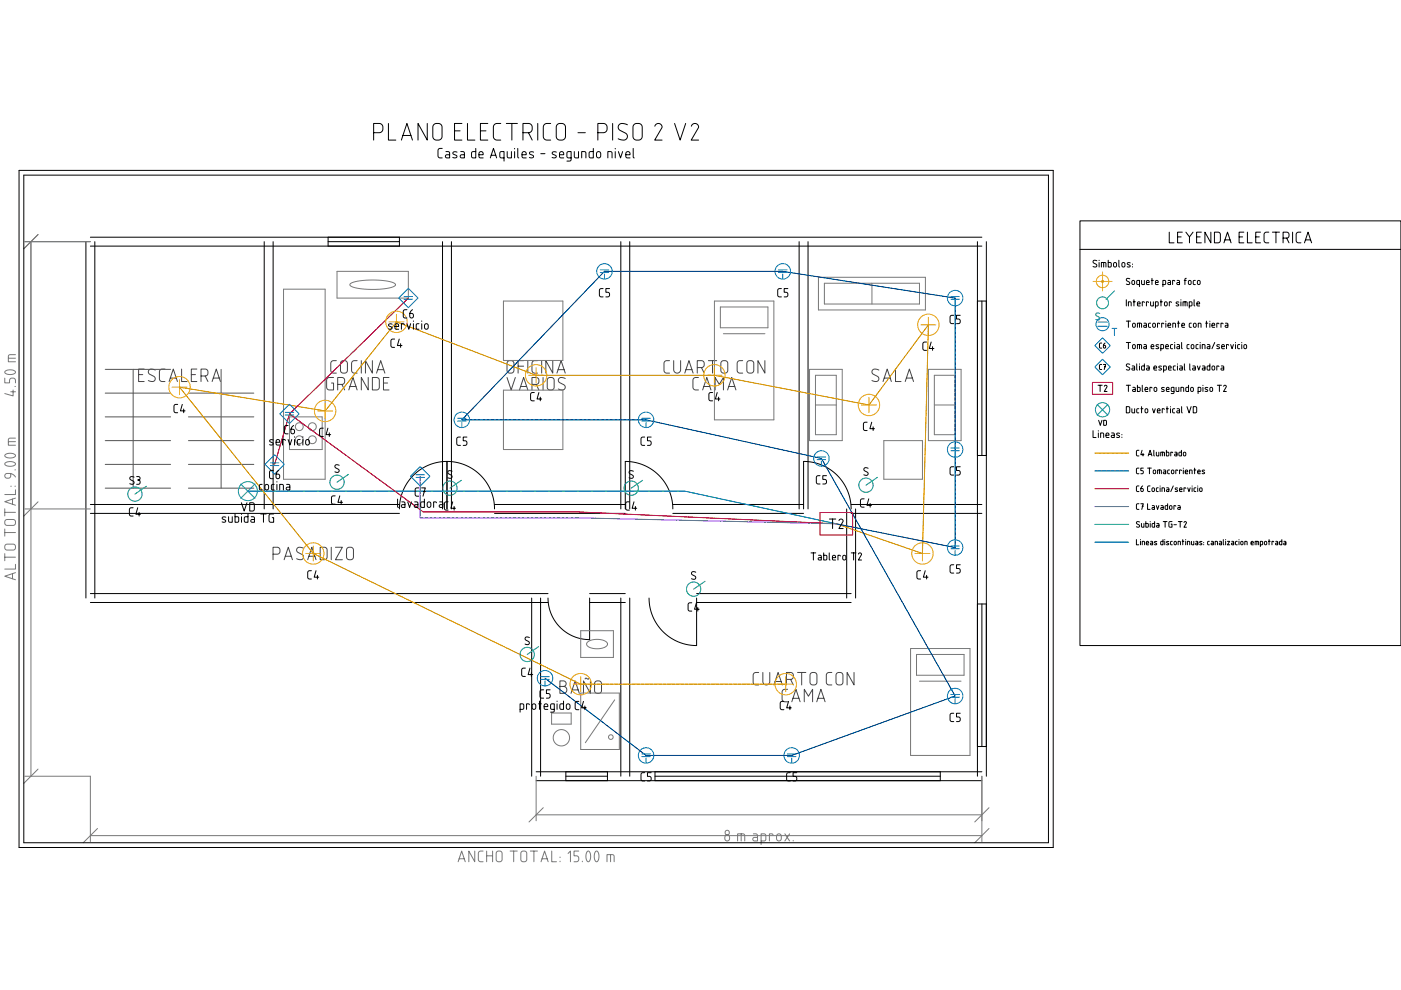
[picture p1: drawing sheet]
<svg xmlns="http://www.w3.org/2000/svg" width="297mm" height="210mm" viewBox="0 0 297 210" stroke-linecap="round" stroke-linejoin="round" font-family="sans-serif">
<g fill="none" stroke="#444" stroke-width=".21">
<path d="M29.4 79.4h.9M30.6 78.3h-1.2v2.6h1.2M32.9 78.5a.89 .89 0 0 0-1.4 .2l.1 .6 1 .5a.6 .6 0 0 1 .3 .7 .6 .6 0 0 1-.7 .4l-.8-.2M35 78.3h-.6a.59 .59 0 0 0-.6 .5v1.5a.59 .59 0 0 0 .6 .6h.6M38.5 78.3v2.6h1.2M40.6 79.4h.8M41.7 78.3h-1.1v2.6h1.1M42.6 79.7h.9a.59 .59 0 0 0 .6-.6v-.3a.59 .59 0 0 0-.6-.5h-.9v2.6M43.5 79.7l.6 1.2M71.3 76.5h-.6a.59 .59 0 0 0-.6 .6v1.4a.59 .59 0 0 0 .6 .6h.6M72.4 76.6l.7-.1a.59 .59 0 0 1 .6 .6v1.4a.59 .59 0 0 1-.6 .6h-.3a.59 .59 0 0 1-.6-.6v-1.5zM75.7 76.5h-.6a.59 .59 0 0 0-.6 .6v1.4a.59 .59 0 0 0 .6 .6h.6"/>
<path d="M76.6 76.5v2.6M79 76.5v2.6l-1.5-2.6v2.6M79.8 79.1l.9-2.6 .9 2.6M80.1 78.4h1.3M107.7 76.6l.7-.1a.59 .59 0 0 1 .6 .6v1.4a.59 .59 0 0 1-.6 .6h-.3a.59 .59 0 0 1-.6-.6v-1.5zM109.8 77.6h1.2M111 76.5h-1.2v2.6M111.9 76.5v2.6M114 76.5h-.6a.59 .59 0 0 0-.6 .6v1.4a.59 .59 0 0 0 .6 .6h.6M114.8 76.5v2.6M117.2 76.5v2.6l-1.5-2.6v2.6M118.1 79.1l.9-2.6 .8 2.6"/>
<path d="M118.3 78.4h1.3M142 76.5h-.6a.59 .59 0 0 0-.6 .6v1.4a.59 .59 0 0 0 .6 .6h.6M142.8 76.5v1.9a.74 .74 0 0 0 .8 .7 .74 .74 0 0 0 .7-.7v-1.9M145.2 79.1l.9-2.6 .9 2.6M145.4 78.4h1.3M147.8 77.9h.9a.59 .59 0 0 0 .6-.6v-.2a.59 .59 0 0 0-.6-.6h-.9v2.6M148.7 77.9l.6 1.2M150.2 76.5h1.8M151.1 76.5v2.6M153 76.6l.7-.1a.59 .59 0 0 1 .6 .6v1.4a.59 .59 0 0 1-.6 .6h-.3a.59 .59 0 0 1-.6-.6v-1.5zM157.5 76.5h-.6a.59 .59 0 0 0-.6 .6v1.4a.59 .59 0 0 0 .6 .6h.6M158.5 76.6l.7-.1a.59 .59 0 0 1 .6 .6v1.4a.59 .59 0 0 1-.6 .6h-.3a.59 .59 0 0 1-.6-.6v-1.5z"/>
<path d="M162.2 76.5v2.6l-1.5-2.6v2.6M186.3 78.5a.89 .89 0 0 0-1.4 .2l.1 .6 1 .5a.6 .6 0 0 1 .3 .7 .6 .6 0 0 1-.7 .4l-.7-.2M189.9 78.3v2.6h1.1M35.9 80.9l.8-2.6 .9 2.6M36.1 80.2h1.3M45 80.9l.9-2.6 .8 2.6M45.2 80.2h1.3M70.7 80h-.9a.59 .59 0 0 0-.6 .6v1.5a.59 .59 0 0 0 .6 .6h.9v-1.5h-.4M71.6 81.5h.9a.59 .59 0 0 0 .6-.6v-.3a.59 .59 0 0 0-.6-.6h-.9v2.7M72.5 81.5l.6 1.2M74 82.7l.8-2.7 .9 2.7M74.2 81.9h1.3"/>
<path d="M78.1 80v2.7l-1.5-2.7v2.7M79 80h.8a.59 .59 0 0 1 .6 .6v1.5a.59 .59 0 0 1-.6 .6h-.8zM81.3 81.2h.9M82.5 80h-1.2v2.7h1.2M107.5 80l.9 2.7 .9-2.7M110.1 82.7l.9-2.7 .9 2.7M110.4 81.9h1.3M112.8 81.5h.9a.59 .59 0 0 0 .6-.6v-.3a.59 .59 0 0 0-.6-.6h-.9v2.7M113.7 81.5l.6 1.2M115.1 80v2.7M116.2 80.2l.7-.2a.59 .59 0 0 1 .6 .6v1.5a.59 .59 0 0 1-.6 .6h-.3a.59 .59 0 0 1-.6-.6v-1.5zM119.8 80.2a.89 .89 0 0 0-1.4 .3l.1 .5 1.1 .6a.6 .6 0 0 1 .2 .7 .6 .6 0 0 1-.7 .4l-.7-.2"/>
<path d="M148.1 80h-.6a.59 .59 0 0 0-.6 .6v1.5a.59 .59 0 0 0 .6 .6h.6M149 82.7l.9-2.7 .8 2.7M149.2 81.9h1.3M151.6 82.7v-2.7l.9 1.5 .9-1.5v2.7M154.3 82.7l.8-2.7 .9 2.7M154.5 81.9h1.3M187.2 80.9l.9-2.6 .9 2.6M187.5 80.2h1.2M191.9 80.9l.9-2.6 .9 2.6M192.2 80.2h1.2M57.9 117.5h.9a.59 .59 0 0 0 .6-.6v-.3a.59 .59 0 0 0-.6-.6h-.9v2.7M60.2 118.7l.9-2.7 .9 2.7"/>
<path d="M60.5 117.9h1.3M64.4 116.2a.89 .89 0 0 0-1.5 .2l.2 .6 1 .6a.6 .6 0 0 1 .2 .7 .6 .6 0 0 1-.7 .4l-.7-.2M65.2 118.7l.9-2.7 .9 2.7M65.5 117.9h1.3M67.9 116h.9a.59 .59 0 0 1 .6 .6v1.5a.59 .59 0 0 1-.6 .6h-.9zM70.2 116v2.7M71.1 116h1.5l-1.5 2.7h1.5M73.6 116.2l.8-.2a.59 .59 0 0 1 .5 .6v1.5a.59 .59 0 0 1-.5 .6h-.3a.59 .59 0 0 1-.6-.6v-1.5zM118.7 145.5h.8a.74 .74 0 0 1 .7 .8 .74 .74 0 0 1-.7 .7h-.8v-2.6h.7a.59 .59 0 0 1 .6 .6 .59 .59 0 0 1-.6 .5M121.1 147l.8-2.6 .9 2.6M121.3 146.3h1.3M124.9 143.8l-.2 .2-.5-.2-.1 .2"/>
<path d="M125.2 144.4v2.6l-1.5-2.6v2.6M126.2 144.5l.7-.1a.59 .59 0 0 1 .6 .6v1.4a.59 .59 0 0 1-.6 .6h-.3a.59 .59 0 0 1-.5-.6v-1.5zM160.9 142.6h-.6a.59 .59 0 0 0-.6 .6v1.4a.59 .59 0 0 0 .6 .6h.6M161.7 142.6v1.9a.74 .74 0 0 0 .8 .7 .74 .74 0 0 0 .7-.7v-1.9M164.1 145.2l.9-2.6 .9 2.6M164.3 144.5h1.3M166.7 144h.9a.59 .59 0 0 0 .6-.5v-.3a.59 .59 0 0 0-.6-.6h-.9v2.6M167 146.2h-.6a.59 .59 0 0 0-.6 .5v1.5a.59 .59 0 0 0 .6 .6h.6M167.6 144l.6 1.2M167.9 148.8l.9-2.6 .8 2.6M168.1 148.1h1.3M169.1 142.6h1.8"/>
<path d="M170 142.6v2.6M170.5 148.8v-2.6l.9 1.4 .9-1.4v2.6M171.9 142.8l.7-.2a.59 .59 0 0 1 .6 .6v1.4a.59 .59 0 0 1-.6 .6h-.3a.59 .59 0 0 1-.6-.6v-1.5zM173.2 148.8l.9-2.6 .8 2.6M173.4 148.1h1.3M176.4 142.6h-.6a.59 .59 0 0 0-.6 .6v1.4a.59 .59 0 0 0 .6 .6h.6M177.4 142.8l.7-.2a.59 .59 0 0 1 .6 .6v1.4a.59 .59 0 0 1-.6 .6h-.3a.59 .59 0 0 1-.6-.6l.1-1.5zM181.1 142.6v2.6l-1.5-2.6v2.6"/>
</g>
<g fill="none" stroke="#000" stroke-width=".21">
<path d="M4 36.1h219.3v143.6h-219.3zM5 37.1h217.3v141.6h-217.3zM79.2 28.1h1.2a.78 .78 0 0 0 .8-.7v-.4a.78 .78 0 0 0-.8-.8h-1.2v3.5M82.4 26.2v3.5h1.5M85.1 29.7l1.2-3.5 1.2 3.5M85.4 28.7h1.7M90.6 26.2v3.5l-2-3.5v3.5M92 26.4l.4-.2h.5a.78 .78 0 0 1 .8 .8v1.9a.78 .78 0 0 1-.8 .8h-.4a.78 .78 0 0 1-.7-.8v-2zM93.8 31.5h-.7l-.2 .4v1.3l.3 .3h.6M94.5 32.1l.6 .1 .2 .3v1l-.7-.1-.2-.3 .2-.2 .7-.1M96.4 27.7h1.1M96.9 32.3l-.4-.1-.4 .1v.3l.7 .4 .1 .2-.3 .3-.6-.1"/>
<path d="M97.7 32.1l.6 .1 .2 .3v1l-.8-.1-.1-.3 .1-.2 .8-.1M97.9 26.2h-1.5v3.5h1.5M99.1 26.2v3.5h1.6M100.9 31.5v2l-.7-.1-.2-.2v-.9l.2-.2h.7M101.5 32.8h.9l-.2-.6-.3-.1-.3 .2v.9l.2 .3h.6M101.9 27.7h1.1M103.4 26.2h-1.5v3.5h1.5M104 33.5l.6-2 .7 2M104.1 32.9h1M106.2 26.2h-.8a.78 .78 0 0 0-.8 .8v1.9a.78 .78 0 0 0 .8 .8h.8M106.9 33.5h-.7l-.2-.2v-.9l.1-.2 .8-.1v2.1M107.3 26.2h2.4"/>
<path d="M107.5 32.1v1.1l.4 .3h.5v-1.4M108.5 26.2v3.5M109.1 31.5v.1M109.1 32.1v1.4M109.8 31.5v1.8l.2 .2M110.7 32.8h.9l-.2-.6-.4-.1-.3 .2v.9l.2 .3h.7M110.9 28.1h1.2a.78 .78 0 0 0 .7-.7v-.4a.78 .78 0 0 0-.7-.8h-1.2v3.5M112.1 28.1l.7 1.6M113.1 32.3l-.4-.1-.4 .1v.3l.7 .4 .1 .2-.3 .3-.6-.1M114 26.2v3.5M114.6 32.6h.9M116.8 26.2h-.8a.78 .78 0 0 0-.8 .8v1.9a.78 .78 0 0 0 .8 .8h.8"/>
<path d="M118 32.3l-.5-.1-.4 .1v.3l.7 .4 .1 .2-.2 .3-.6-.1M118.2 26.4l.4-.2h.5a.78 .78 0 0 1 .8 .8v1.9a.78 .78 0 0 1-.8 .8h-.4a.78 .78 0 0 1-.8-.8v-2zM118.6 32.8h.9l-.2-.6-.3-.1-.3 .2-.1 .9 .3 .3h.6M121.1 33.5h-.6l-.3-.2v-.9l.2-.2 .7-.1v1.7l-.2 .3-.7 .1M121.8 32.1v1.1l.3 .3h.6v-1.4M122.5 28.1h1.6M123.3 33.5v-1.4l.9 .2v1.2M125.8 31.5v2l-.7-.1-.2-.2v-.9l.3-.2h.6M126.6 32.3l.4-.2 .3 .3 .1 .7-.3 .3h-.4l-.2-.2zM126.8 28.1h1.1a.78 .78 0 0 0 .8-.7v-.4a.78 .78 0 0 0-.8-.8h-1.1v3.5M128.9 33.5v-1.4l.8 .2 .1 1.2M129.9 26.2v3.5"/>
<path d="M130.4 31.5v.1M130.4 32.1v1.4M131.1 32.1l.5 1.4 .4-1.4M132.7 32.8h.9l-.2-.6-.4-.1-.2 .2-.1 .9 .2 .3h.7M133 26.5a1.3 1.3 0 0 0-1.8 .1 .78 .78 0 0 0 .3 1.1l1.1 .5a.84 .84 0 0 1 .3 1.2 .84 .84 0 0 1-1.2 .2l-.6-.2M134.3 31.5v1.8l.2 .2M134.4 26.4l.4-.2h.6a.78 .78 0 0 1 .8 .8v1.9a.78 .78 0 0 1-.8 .8h-.4a.78 .78 0 0 1-.8-.8v-2zM138.8 26.8a.76 .76 0 0 1 .9-.6 .76 .76 0 0 1 .6 .9l-1.5 2.6h1.6M143 26.2l1.2 3.5 1.2-3.5M146.6 26.8a.76 .76 0 0 1 .9-.6 .76 .76 0 0 1 .6 .9l-1.5 2.6h1.5M18.2 51.2v75.6M19.2 52.2h189"/>
<path d="M19.2 50.3h189M20.1 51.2v75.6M56 51.2v56.7M57.9 51.2v56.7M69.6 50.3v1.9M69.6 51.2h15.1M84.7 50.3v1.9M93.8 51.2v56.7M95.7 51.2v56.7M131.6 51.2v56.7M133.5 51.2v56.7M169.4 51.2v56.7"/>
<path d="M171.3 51.2v56.7M207.2 51.2v113.4M209.1 51.2v113.4M229 46.8h68v90.1h-68zM229 52.9h68M232.5 55.3l-.4-.1-.3 .1v.4l.6 .4 .1 .2-.2 .3-.6-.1M233 55.2v.1M233 55.7v.9M233.5 56.6v-.9h.9l.1 .9M234 55.7v.9M235 55.2v1.4h.5l.1-.8-.6-.1M236.2 55.8l.3-.1 .2 .2v.5l-.2 .2-.4-.2z"/>
<path d="M237.2 55.2v1.3l.2 .1M238 55.8l.2-.1 .3 .2v.5l-.2 .2-.4-.2zM239.5 59.1l-.4-.1-.2 .1v.4l.5 .3 .1 .2-.2 .3-.5-.1M239.6 55.7l-.6 .1v.2l.6 .4-.2 .2h-.4M240.1 59.5h.2l.2 .1 .1 .5-.2 .2-.4-.1zM240.1 56v.1M240.1 56.5v.1M242 59.5v.7l.3 .1h.3v-.8M243.1 59.9h.6l-.2-.4-.4 .1v.6l.1 .1h.5M244.1 59.5h.4M244.2 59v1.3M245 59.9h.6l-.2-.4-.4 .1v.6l.1 .1h.5"/>
<path d="M247.7 59.5h.3l.2 .2v.6h-.5v-.4h.5M247.9 49.2v2.3h1M249.1 59.6l-.5-.1v.8M249.6 59.5h.3l.2 .2v.6h-.5v-.4h.5M249.7 50.2h.7M250.7 49.2h-1v2.3h1M251.1 59.5h.4M251.4 49.2l.8 1v1.3M251.5 59l-.3 .2v1.1M252 59.5h.3l.2 .1v.5l-.1 .2-.4-.1zM252.9 49.2l-.7 1M253.4 59.5h-.3l-.1 .2v.5l.4 .1"/>
<path d="M253.7 50.2h.8M254 59.5h.2l.2 .1 .1 .5-.2 .2-.4-.1zM254.7 49.2h-1v2.3h1M256.7 49.2v2.3l-1.2-2.3v2.3M257.5 49.2h.8l.4 .3v1.6l-.3 .4h-.9zM259.5 51.5l.8-2.3 .7 2.3M259.7 50.9h1.1M262.7 50.2h.8M263.7 49.2h-1v2.3h1M264.5 49.2v2.3h1M266.2 50.2h.8M267.2 49.2h-1v2.3h1"/>
<path d="M269 49.2l-.7 .1-.3 .4 .1 1.5 .3 .3h.6M269.8 49.2h1.5M270.5 49.2v2.3M272 50.5l1.1-.2 .2-.6-.2-.3-1.1-.2v2.3M272.8 50.5l.5 1M274.1 49.2v2.3M275.8 49.2l-.7 .1-.3 .4 .1 1.5 .3 .3h.6M276.6 51.5l.7-2.3 .8 2.3M276.8 50.9h1.1M83.1 68.7l-.7 .1v.3l.6 .3 .1 .2-.2 .2-.5-.1M83.7 71.9h-.6l-.2 .4v1.1l.3 .2 .5 .1M83.7 69.2h.8l-.2-.5-.3-.1-.2 .2-.1 .8 .2 .2h.6"/>
<path d="M84.6 71.9l-.3 1.4h.9M84.9 72.9v.8M85.7 68.8l-.1-.2h-.5v1.2M86.3 68.6l.4 1.2 .4-1.2M86.3 65.7h-.6l-.2 .4v1.1l.3 .2h.5M87.5 65.7l-.5 .5-.1 .8 .2 .4h.4l.1-.3v-.5l-.7-.2M87.7 68v.1M87.7 68.6v1.2M88.8 68.6l-.4 .1-.2 .2 .1 .8 .5 .1M89.4 68v.1M89.4 68.6v1.2M90.1 68.7l.4-.1 .3 .3v.6l-.3 .3h-.3l-.2-.2z"/>
<path d="M127.9 61.2h-.6l-.2 .4v1.1l.3 .2h.5M129.2 61.2h-.7v.8h.5l.2 .4-.1 .5h-.6M165.7 61.2h-.6l-.2 .4v1.1l.3 .2h.5M167 61.2h-.7v.8h.5l.2 .4-.1 .5h-.6M196.4 72.5l-.5 .1-.2 .3v1.2l.2 .2h.5M197.4 72.5l-.4 1.4h1M197.7 73.5v.8M202.2 66.9h-.6l-.2 .3 .1 1.2 .2 .2h.5M203.6 66.9h-.8v.7l.6 .1 .2 .3-.2 .6h-.6M207.2 63.8h1.9M208.2 63.8v32.8M233.6 72.7l-.4 .1-.1 .2v.7l.5 .1"/>
<path d="M233.6 77.3h-.4l-.1 .2v.7l.5 .1M233.9 77.3h.5l-.3 1M234.2 77.8h.2M234.3 72.7l-.3 .3-.1 .6 .2 .2h.2l.1-.5-.4-.1M238.8 63.5v1.4M238.8 68.1h.9M238.8 72.6h.9M239.2 64.9v-.9l.6 .1v.8M239.2 68.1v1.3M239.2 72.6v1.3M239.5 77.3l-.4-.2-.2 .2v.3l.5 .4 .1 .2-.2 .3-.5-.1M240.1 77.6h.3l.2 .2v.7l-.5-.1v-.3l.5-.1"/>
<path d="M240.2 68.6l.3-.1 .2 .2v.5l-.2 .2-.4-.2zM240.2 73.1h.3l.2 .1v.5l-.2 .2-.4-.1zM240.3 64h.4M240.4 63.5v1.4M241 77.1v1.2l.2 .2M241.2 64.4h.5l-.1-.4-.4 .1v.6l.1 .2h.4M241.2 69.4v-.9l.8 .1v.8M241.2 73.9v-.8h.8v.8M241.6 68.5v.9M241.6 73.1v.8M241.6 60.3l-.6-.1 .1-.7h.5v1.3M241.6 77.1v.1"/>
<path d="M241.6 77.6v.9M242.5 68.5h.4l.2 .2v.7h-.5v-.4h.5M242.5 73.1h.4l.2 .2v.6h-.5v-.4h.5M242.6 64.1l-.4-.1v.9M242.6 77.1v1.4l-.4-.1-.1-.7 .5-.1M243.1 77.6h.4l.2 .2v.7l-.6-.1v-.3l.6-.1M243.5 64.1l-.4-.1v.9M243.9 64l.1 .7 .2 .2h.3v-.9M243.9 68.5h-.3l-.1 .2v.6l.4 .1M244.1 73.5h.5l-.1-.4-.4 .1v.6l.1 .1h.4M244.5 68.6l.2-.1 .3 .2v.5l-.2 .2-.4-.2zM244.6 78h.6l-.1-.4-.4 .1-.1 .6 .2 .2h.4"/>
<path d="M245 64.9l.5-.1-.1-.8h-.4v1.3M245.7 73.1l-.6 .1v.2l.6 .4-.2 .1h-.4M245.9 68.7l-.5-.2v.9M246 64h.4M246.1 73.9l.6-.1-.1-.7h-.5v1.3M246.2 63.5v1.4M246.3 77.7h-.6v.2l.6 .4-.2 .2-.4-.1M246.6 60.3l.5-.1-.1-.7h-.4v1.3M246.7 78.5l.6-.1-.1-.8h-.5v1.3M246.7 68.7l-.4-.2v.9M247 64.1l.2-.1 .3 .2v.4l-.2 .2-.4-.1zM247.1 73.5h.6l-.1-.4-.4 .1-.1 .6 .2 .1h.4"/>
<path d="M247.2 68.1v.1M247.2 68.5v.9M247.6 69h.6l-.1-.4-.4 .1-.1 .5 .2 .2h.4M247.7 78h.6l-.1-.4-.4 .1-.1 .6 .2 .2h.4M248.4 64.1l-.5-.1v.9M248.6 73.1h-.3l-.1 .2v.5l.4 .1M248.7 69.4v-.9l.5 .1v.8M249.1 72.6v.1M249.1 73.1v.8M249.2 77.6h-.3l-.1 .2v.6l.4 .1M249.6 73.1h.3l.2 .2v.6h-.5v-.4h.5M249.6 77.1v.1"/>
<path d="M249.6 77.6v.9M249.7 68.5h.4M249.8 68.1v1.3M249.9 64.1h-.5v.2l.5 .4-.2 .2-.4-.1M250.2 77.6h.3l.2 .2v.7l-.5-.1v-.3l.5-.1M250.4 63.5v.1M250.4 64v.9M250.5 72.6v1.2l.2 .1M250.6 69h.6l-.2-.4-.4 .1v.5l.1 .2h.5M250.8 64.9v-.9l.8 .1 .1 .8M251.1 77.1v1.2l.2 .2M251.3 64v.9"/>
<path d="M252.1 73.1h-.3l-.1 .2v.5l.4 .1M252.1 64.9l.6-.1-.1-.8h-.5v1.3M252.3 77.1v1.2l.1 .2M252.6 68.5h-.3l-.2 .2 .1 .6 .4 .1M252.6 73.1h.3l.2 .1v.5l-.1 .2-.4-.1zM252.9 77.6h.4l.1 .2v.7l-.5-.1v-.3l.5-.1M253.1 68.6l.3-.1 .2 .2v.5l-.2 .2-.4-.2zM253.2 63.5v1.2l.1 .2M253.8 64.4h.5l-.1-.4-.4 .1v.6l.1 .2h.4M253.9 77.6l.3 .9 .3-.9M254 73.1h-.3l-.1 .2v.5l.4 .1M254.1 69.4v-.9l.5 .1v.8"/>
<path d="M254.5 72.6v.1M254.5 73.1v.8M254.9 73.9v-.8l.5 .1 .1 .7M255 77.6h.4l.1 .2v.7l-.5-.1v-.3l.5-.1M255.6 68.5h.5M255.8 68.1v1.3M256 73.1h.4l.1 .2v.6h-.5v-.4h.5M256.5 77.1v1.4l-.5-.1v-.7l.5-.1M256.5 68.1v.1M256.5 68.5v.9M257 69h.5l-.1-.4-.4 .1v.5l.1 .2h.4M257 77.7l.3-.1 .2 .2v.4l-.1 .2-.4-.1z"/>
<path d="M257.5 72.6l-.5 1.3M258.4 77.7l-.4-.1v.9M258.4 68.7l-.4-.2v.9M258.6 73.1l-.6 .1v.2l.6 .4-.2 .1h-.4M258.9 77.6h.4l.2 .2v.7l-.6-.1v-.3l.6-.1M259 73.5h.6l-.1-.4-.4 .1-.1 .6 .2 .1h.4M259.3 68.7l-.4-.2v.9M259.8 68.5h.4l.1 .2v.7h-.5v-.4h.5M260.5 73.2l-.5-.1v.8M260.9 73.1l.3 .8 .3-.8M262 72.6v.1M262 73.1v.8"/>
<path d="M262.8 73.1h-.3l-.1 .2v.5l.4 .1M263.3 72.6v.1M263.3 73.1v.8M263.8 73.1h.3l.2 .1v.5l-.2 .2-.4-.1zM37.7 85.7l-.6 .1-.2 .3v1.2l.3 .2h.5M38.6 85.7l-.3 1.4h.9M38.9 86.7v.8M57.9 99.7l-.5 .1-.3 .3 .1 1.2 .2 .2h.5M57.9 93.3h-.7v.3l.6 .3 .1 .2-.2 .2h-.5M58.5 93.8h.8l-.2-.5-.3-.1-.2 .2-.1 .7 .2 .3h.6M59.1 99.7l-.5 .5-.1 .9 .2 .4 .4-.1 .2-.2-.1-.5-.7-.2M60.5 93.4l-.1-.2h-.5v1.2"/>
<path d="M61.1 93.2l.4 1.2 .4-1.2M61.1 90.2l-.6 .1-.2 .3v1.2l.3 .2h.5M62.3 90.2l-.5 .5-.1 .9 .2 .3h.4l.1-.2v-.5l-.7-.2M62.5 92.6v.1M62.5 93.2v1.2M63.6 93.2h-.4l-.2 .3 .1 .7 .5 .2M64.2 92.6v.1M64.2 93.2v1.2M64.9 93.3l.4-.1 .3 .2v.6l-.3 .3h-.3l-.2-.2zM68.5 90.8h-.5l-.2 .4v1.1l.2 .2h.5M69.5 90.8l-.4 1.4h1M69.8 91.8v.7"/>
<path d="M71.9 98.7a.53 .53 0 0 0-.9 .1l.1 .3 .7 .5 .1 .4a.57 .57 0 0 1-.9 0M94.8 97.8l-2 .2-1.9 .6-1.8 .9-1.5 1.3-1.2 1.5-.9 1.7-.6 1.9-.2 2M94.8 97.8l1.9 .2 1.9 .6 1.8 .9 1.5 1.3 1.2 1.5 1 1.7 .6 1.9 .1 2M94.8 97.8v10.1M95.9 99.9a.53 .53 0 0 0-1 .2l.1 .3 .8 .5v.3a.57 .57 0 0 1-.9 .1M97.6 92.7h-.6l-.2 .4 .1 1.1 .2 .2h.5M99 92.7h-.8v.8h.6l.2 .3-.2 .6h-.6M113.3 83.2l-.6 .1-.2 .3v1.2l.3 .2h.5M114.3 83.2l-.4 1.4h.9M114.6 84.2v.8M134.3 99.9a.53 .53 0 0 0-.9 .2l.1 .3 .7 .5v.3a.57 .57 0 0 1-.8 .1M136.7 92.7h-.6l-.2 .4 .1 1.1 .2 .2h.5"/>
<path d="M138.1 92.7h-.8v.8h.6l.2 .3-.2 .6h-.6M151.1 83.2l-.6 .1-.2 .3v1.2l.3 .2h.5M152.1 83.2l-.4 1.4h.9M152.4 84.2v.8M183.8 89.5l-.5 .1-.2 .3v1.2l.2 .2h.5M184.1 99.3a.53 .53 0 0 0-.9 .1l.1 .4 .7 .4v.4a.57 .57 0 0 1-.8 .1M184.8 89.5l-.4 1.4h1M185.1 90.5v.8M202.2 99h-.6l-.2 .4 .1 1.1 .2 .2h.5M203.6 99h-.8v.7l.6 .1 .2 .3-.2 .6h-.6M207.2 96.6h1.9M231.7 91.3v1.5h.7"/>
<path d="M232.8 81.7h.9M232.9 91.3v.1M232.9 91.8v1M232.9 89.1l.4 1.1 .3-1.1M233.2 81.7v1.3M233.4 92.8v-1l.6 .1v.9M234 89.1l.6 .2v.7l-.2 .2h-.4zM234.1 81.9l.4-.2 .2 .3-.6 1h.6M234.5 92.3h.6l-.1-.4h-.5v.7l.2 .2h.4M235.7 91.8h.4l.2 .2v.8l-.6-.1v-.4h.6M237.4 91.9h-.6v.3l.6 .4-.2 .1h-.5M237.9 92.1v.1"/>
<path d="M237.9 92.7v.1M238.8 86.2h.5l.2 .2v.9l-.1 .2h-.6zM238.8 81.7h.9M239.2 81.7v1.3M240 86.7v.7l.2 .1h.4v-.8M240.2 82.1h.4l.1 .2v.7h-.5v-.4h.5M241.2 81.7v1.3h.4l.1-.8-.5-.1M241.4 86.7h-.3l-.1 .2v.5l.4 .1M241.5 95.5h-.4l-.2 .2 .1 .8 .5 .2M241.5 99.2l-.4 .1-.2 .2 .1 .8 .5 .1M241.9 86.7h.4M242 86.2v1.3"/>
<path d="M242.1 95.5l-.2 .9h.6M242.2 81.7v1.2l.1 .1M242.3 96.1v.6M242.4 99.2h-.5v.6h.4l.1 .2-.1 .4h-.4M242.8 82.6h.6l-.2-.4-.4 .1v.5l.1 .2h.5M242.9 86.7h.2l.2 .1 .1 .5-.2 .2-.4-.1zM243.3 99.2h.8M243.4 96.7l.4-1.2 .4 1.2M243.5 96.3h.6M243.7 99.2v1.2M244.2 82.3l-.4-.2v.9M244.4 86.7l.2 .8 .3-.8"/>
<path d="M244.6 99.7h.2l.2 .1v.4l-.1 .2-.4-.1zM244.6 95.5v1l.2 .2M244.8 82.2l.2-.1 .2 .2 .1 .5-.2 .2-.4-.2zM245.2 95.9v.6l.2 .2h.3v-.8M245.4 87.1h.6l-.2-.4-.4 .1v.6l.1 .1h.5M245.8 99.6v.8M246.1 96.7v-.8h.7l.1 .8M246.5 95.9v.8M246.7 99.6l.3 .1 .2 .1v.6h-.5v-.3l.5-.1M246.8 82.2h-.5v.3l.5 .3-.1 .2-.4-.1M246.8 86.8l-.4-.1v.8M247.3 82.6h.6l-.2-.4-.4 .1v.5l.1 .2h.5"/>
<path d="M247.3 86.7h.4M247.3 95.5v1.2l.4-.1 .1-.6-.5-.1M247.4 86.2v1.3M248 99.6l-.3 .1-.1 .1v.6h.4M248.2 86.2v.1M248.2 86.7v.8M248.4 99.7h.3l.2 .1v.4l-.2 .2-.3-.1zM248.6 96l-.4-.1v.8M248.9 83l-.6-.1 .1-.8h.5v1.1l-.1 .2h-.5M249.1 86.7h-.4l-.1 .2 .1 .5 .4 .1M249.1 95.9h.3l.2 .2v.6l-.5-.1v-.3h.5M249.3 82.1l.1 .7 .2 .2h.3v-.9"/>
<path d="M249.6 86.7h.3l.2 .2v.6h-.5v-.4h.5M249.7 99.8l-.4-.2v.8M250.4 83v-.9l.5 .1 .1 .8M250.5 95.5v1.2l-.4-.1-.1-.6 .5-.1M250.5 99.8l-.4-.2v.8M250.5 86.2v1.2l.2 .1M250.9 99.2v.1M250.9 99.6v.8M251 95.9h.2l.2 .1v.5l-.1 .1-.4-.1zM251.7 86.2l.4 1.3 .4-1.3M252 81.7v1.3h-.5l-.1-.8 .6-.1M252.5 82.2l.3-.1 .2 .2v.5l-.2 .2-.3-.2z"/>
<path d="M253 86.2h.5l.2 .2v.9l-.2 .2h-.5zM253.1 99.6h.4M253.3 99.2v1.2M254 83l.6-.1-.1-.8h-.5v1.3M255 81.7v.1M255 82.1v.9M255.4 99.7h-.5v.2l.5 .4-.2 .1h-.3M256.1 82.2h-.6v.3l.6 .3-.2 .2-.4-.1M256.6 82.2l.3-.1 .2 .2v.5l-.2 .2-.4-.2zM258.1 81.7h.9M258.5 81.7v1.3M259.4 81.9l.4-.2 .2 .3-.6 1h.6"/>
<path d="M19.2 108.9h65.5M19.2 107h65.5M28.2 107.7h-.6l-.2 .3 .1 1.2 .2 .2h.5M28.4 101.2a.53 .53 0 0 0-.9 .1l.1 .4 .8 .4v.4a.57 .57 0 0 1-.9 .1M29 101l.5 .1 .2 .3-.1 .3-.3 .1 .4 .2v.5l-.3 .2h-.4M29.2 101.8h.1M29.2 107.7l-.4 1.3h1M29.5 108.6v.8M47.9 109.7h-.7v.3l.6 .3 .1 .2-.3 .2-.5-.1M48.5 109.6v.9l.3 .2h.4v-1.1M49.8 109v1.7h.7l.1-.2v-.8l-.8-.1M51.2 106.6l.6 1.8 .6-1.8"/>
<path d="M51.2 109v.1M51.2 109.6v1.1M52.6 109v1.7h-.7l-.1-.2v-.8l.8-.1M52.9 106.6h.7l.3 .2v1.2l-.2 .3-.8 .1zM53.3 109.6h.5l.1 .3v.8h-.6l-.1-.3 .1-.2 .6-.1M55.3 109h1.1M55.6 102.7h-.5l-.1 .3v.7l.6 .2M55.9 109v1.7M56.3 102.8l.3-.1 .3 .2v.7l-.2 .2h-.3l-.2-.2zM58 109h-.6l-.3 .2-.1 1.2 .2 .3h.8v-.9h-.3M58.1 102.7h-.4l-.2 .3 .1 .7 .5 .2M58.7 102.1v.1"/>
<path d="M58.7 102.7v1.2M59.3 103.9v-1.2l.7 .1 .1 1.1M60.8 102.7h.5l.2 .3v.9l-.7-.1-.1-.2 .1-.2 .7-.1M71.1 105.1l-.6 .1-.2 .3v1.2l.3 .2h.5M72 105.1l-.3 1.4h.9M72.3 106.1v.8M84.3 105.8v1.6l.2 .2M85.2 106.4h.5l.2 .3v.9l-.7-.1-.1-.2 .1-.2 .7-.1M86.5 106.4l.3 1.2 .4-1.2M87.9 106.4h.5l.2 .3v.9l-.7-.1-.1-.2 .1-.2 .7-.1M88.8 103.4l-.6 .1-.2 .3 .1 1.2 .2 .2h.5M89.4 103.4h.8l-.5 1.8"/>
<path d="M89.8 104.2h.4M90 105.8v1.8h-.6l-.2-.3v-.7l.8-.2M90.7 106.5l.3-.1 .3 .3v.6l-.2 .3h-.3l-.2-.3zM92.5 106.6l-.1-.2h-.5v1.2M93.2 106.4h.5l.2 .3v.9l-.7-.1-.1-.2 .1-.2 .7-.1M95 106.4h-.6l-.2 .4 .1 1.2 .2 .1 .5 .1M96 106.4l-.4 1.4h1M96.3 107.4v.8M104.8 108.9h27.8M104.8 107h27.8M132.6 107.9v-10.1l2 .2 1.9 .6 1.7 .9 1.5 1.3 1.2 1.5 1 1.7 .6 1.9 .2 2M133.4 106.4h-.5l-.2 .4v1.2l.2 .1 .5 .1"/>
<path d="M134.4 106.4l-.4 1.4h1M134.7 107.4v.8M142.7 108.9h27.7M142.7 107h27.7M170.4 107.9v-10.1l2 .2 1.9 .6 1.7 .9 1.5 1.3 1.2 1.5 1 1.7 .6 1.9 .2 2M172 117.2h1M172.5 117.2v1.5M173.5 117.7h.5l.1 .3v.7h-.5v-.4l.5-.1M173.9 100.9h-.6l-.2 .3v1.2l.3 .2h.5M174.6 117.2v1.5h.6l.1-.2v-.6l-.7-.2M175.2 100.9h-.8v.7l.6 .1 .2 .3-.1 .6h-.7M175.8 117.2v1.4l.2 .1"/>
<path d="M175.8 110h1.4M176.5 118.2h.7l-.2-.4-.5 .1v.6l.2 .2h.5M176.5 110v2.1M177.9 110.4l.1-.3h.4l.4 .4-.9 1.6h.9M178.2 117.9l-.2-.2h-.3v1M178.8 117.8l.3-.1 .2 .2v.6l-.2 .2-.4-.2zM179.5 107.9v18.9M180.5 108.9h27.7M180.5 107h27.7M180.5 117.2h1M181 117.2v1.5M181.4 107.9v18.9"/>
<path d="M182 117.5l.4-.3 .3 .3-.7 1.2h.7M183.2 105.8h-.6l-.2 .4 .1 1.1 .2 .2h.5M184.2 105.8l-.4 1.3h1M184.5 106.7v.8M202.2 119.7l-.6 .1-.2 .3 .1 1.2 .2 .2h.5M203.6 119.7h-.8v.8l.6 .1 .2 .3-.2 .5-.6 .1M240.9 114.4v1.1h.5M241.5 103l-.4 .1-.2 .2 .1 .8 .5 .1M241.5 106.8h-.4l-.2 .3 .1 .8 .5 .1M241.6 110.7l-.4-.1-.2 .1v.3l.6 .5-.2 .3-.5-.1M241.8 114.4v.1M241.8 114.8v.7"/>
<path d="M241.9 106.8h.5l-.3 1.2M242 111v.6l.2 .2h.3v-.8M242.1 107.3h.3M242.2 115.5v-.7l.4 .1 .1 .6M242.3 103l-.3 .4-.1 .6 .1 .2h.3l.1-.5-.5-.1M242.9 110.6v1.2h.5v-.7l-.5-.1M243 115.1h.5l-.1-.3-.3 .1-.1 .5 .5 .1M243.3 106.8v1.2h.5M243.8 103l-.4 .1-.1 .2v.8l.5 .1M243.9 110.6v.1M243.9 111v.8M244 114.8h.3l.1 .2v.5h-.4v-.3l.4-.1"/>
<path d="M244.3 107.2h.3l.2 .2v.6h-.5v-.4h.5M244.3 103.5l.3-.1 .1 .2 .1 .4-.2 .2-.3-.1zM244.8 110.6v1.2h-.4l-.1-.7 .5-.1M245.2 107.2l.2 .8 .3-.8M245.3 114.8l-.5 .1v.2l.4 .3-.1 .1h-.3M245.3 111h.3l.1 .2v.6l-.4-.1v-.3h.4M245.4 100.4v-.8l.8 .1v.7M245.6 103.4l-.3 .1-.1 .1v.5l.4 .1M246 103v.1M246 103.4v.8M246.2 107.2h.3l.1 .2v.6h-.4v-.4h.4M246.4 104.2v-.8l.5 .1v.7"/>
<path d="M246.6 114.4v1.1h-.4l-.1-.6 .5-.1M246.6 110.6h.8M246.9 114.4v.1M246.9 114.8v.7M247 110.6v1.2M247.4 103.4h.3l.1 .2v.6h-.4v-.3l.4-.1M247.6 106.8v1.2h-.5v-.7l.5-.1M247.8 114.8l-.4 .1v.2l.4 .3-.1 .1h-.4M248 107.3l.3-.1 .2 .2v.4l-.2 .2-.3-.2zM248.5 110.6h-.5l-.2 .1v.8l.2 .2 .5 .1v-.7h-.2M248.6 114.8l-.4 .2v.4l.4 .1M248.8 103l-.6 1.2"/>
<path d="M248.9 111.2h.5M249 114.8h.2l.2 .1-.1 .6-.4-.1zM249.3 107.3l-.4-.1v.8M249.7 103.5h-.5v.2l.5 .4-.2 .1h-.3M249.8 107.2h.3l.1 .2v.6h-.4v-.4h.4M249.8 115.5v-.7l.4 .1 .1 .6M249.8 110.6h.8M250.1 103.8h.5l-.1-.3h-.4v.6l.5 .1M250.2 110.6v1.2M250.6 114.8h.4M250.8 114.4v1.1M251 110.8l.3-.2 .3 .2-.6 1h.6"/>
<path d="M251.3 100h.5l-.1-.3-.4 .1v.5l.5 .1M251.4 114.4v.1M251.4 114.8v.7M251.4 103.6l-.4-.2v.8M251.8 115.5v-.7l.4 .1v.6M251.8 103.4l.3 .8 .2-.8M252.2 100.4v-.8l.5 .1v.7M252.6 114.8v.6l.2 .1h.3v-.7M252.7 103v.1M252.7 103.4v.8M253.5 114.8h.4l.1 .2v.5h-.5v-.3l.5-.1M253.5 103.4l-.2 .1-.2 .1 .1 .5 .3 .1"/>
<path d="M253.9 103v.1M253.9 103.4v.8M253.9 100h.6l-.1-.3-.4 .1-.1 .5 .6 .1M254.4 103.5l.3-.1 .2 .2v.4l-.2 .2-.3-.1zM254.8 114.8l-.4 .1v.2l.4 .3-.1 .1h-.4M255.2 115v.1M255.2 115.5h.1M256.4 114.8l-.4 .2 .1 .4 .3 .1M256.8 114.8h.4l.1 .2v.5h-.5v-.3l.5-.1M257.6 115.5v-.7l.5 .1v.6M258.6 114.8h.3l.1 .2v.5h-.4v-.3l.4-.1M259.4 114.4v1l.1 .1"/>
<path d="M259.9 114.4v.1M259.9 114.8v.7M260.2 114.8h.5l-.5 .7h.5M261.1 114.8h.4l.1 .2v.5h-.4v-.3l.4-.1M262.3 114.8l-.3 .2v.4l.3 .1M262.7 114.4v.1M262.7 114.8v.7M263.1 114.8h.3l.1 .1-.1 .6-.3-.1zM263.9 115.5v-.7l.5 .1v.6M265.2 115.1h.5l-.1-.3-.3 .1-.1 .5 .5 .1M266.1 115.5v-.7h.7v.7M266.5 114.8v.7"/>
<path d="M267.2 115.5l.5-.1-.1-.6h-.4v1.1M268.2 114.8h.2l.2 .1-.2 .6-.3-.1zM268.9 114.8h.4M269.1 114.4v1.1M270.1 114.9l-.4-.1v.7M270.5 114.8h.3l.1 .2v.5h-.4v-.3l.4-.1M271.8 114.4v1.1h-.4l-.1-.6 .5-.1M272.2 114.8h.3l.1 .2v.5h-.4v-.3l.4-.1M19.2 127.7h97M19.2 125.9h97M66 121l-.6 .1-.2 .3 .1 1.2 .2 .2h.5M67 121l-.4 1.4h1"/>
<path d="M67.3 122v.8M112.2 135.2a.53 .53 0 0 0-.9 .1l.1 .4 .8 .4v.4a.57 .57 0 0 1-.9 .1M112.7 126.8v37.8M114.6 126.8v37.8M116.2 126.8l.2 1.7 .5 1.7 .8 1.5 1.1 1.3 1.3 1.1 1.6 .9 1.6 .4 1.7 .2v-8.8M125 127.7h7.6M125 125.9h7.6M131.6 126.8v37.8M133.5 126.8v37.8M137.6 126.8l.2 2 .6 1.9 .9 1.7 1.3 1.5 1.5 1.3 1.7 .9 1.9 .6 2 .2v-10.1M146.7 127.8l-.6 .1-.2 .3v1.2l.3 .2h.5M147.5 121.3a.53 .53 0 0 0-.9 .2l.1 .3 .8 .5v.3a.57 .57 0 0 1-.9 .1"/>
<path d="M147.7 127.8l-.4 1.4h.9M147.7 127.7h32.8M147.7 125.9h32.8M147.9 128.8v.8M195.2 121l-.6 .1-.2 .3v1.2l.3 .2h.5M196.2 121l-.4 1.4h1M196.5 122v.8M207.2 128.1h1.9M208.2 128.1v30.2M110.3 150.4l.7-.2v-.7l-.1-.2-.6-.1v1.8M111.4 141.7h-.6l-.2 .3v1.2l.3 .2h.5M112.2 149.4l-.1-.2h-.5v1.2"/>
<path d="M112.4 141.7l-.4 1.3h1M112.7 142.6v.8M112.9 149.3l.4-.1 .3 .3v.6l-.2 .3h-.3l-.3-.2zM114.2 149.2h.6M114.4 148.6v1.8M115.3 146.3h-.6l-.2 .4v1.1l.3 .2h.5M115.4 149.8h.7l-.1-.5-.3-.1-.3 .2v.8l.2 .2h.5M116.6 146.3h-.7v.7l.5 .1 .2 .3-.1 .6h-.6M117.5 150.4l-.7-.2-.1-.7 .2-.2 .6-.1v1.5l-.2 .3h-.6M118.1 148.6v.1M118.1 149.2v1.2M119.5 148.6v1.8h-.6l-.2-.3v-.7l.8-.2"/>
<path d="M120.2 149.3l.3-.1 .3 .3v.6l-.2 .3h-.3l-.2-.2zM122.7 148.7l-.5 .1-.3 .3 .1 1.2 .2 .2h.5M123.7 148.7l-.4 1.4h1M124 149.7v.8M166.2 148.7l-.6 .1-.2 .3 .1 1.2 .2 .2h.5M167.2 148.7l-.4 1.4h1M167.5 149.7v.8M202.2 151.2l-.6 .1-.2 .3 .1 1.2 .2 .2h.5M203.6 151.2h-.8v.8l.6 .1 .2 .3-.2 .5-.6 .1M207.2 158.3h1.9M113.7 165.5h94.5M113.7 163.6h94.5"/>
<path d="M120 164.6h8.8M120 163.6v1.9M128.8 163.6v1.9M136.7 163.8l-.6 .1-.2 .3 .1 1.2 .2 .2h.5M138.1 163.8h-.8v.8l.6 .1 .2 .3-.2 .5-.6 .1M138.9 163.6v1.9M138.9 164.6h60.5M167.6 163.8l-.6 .1-.2 .3v1.2l.3 .2h.5M168.9 163.8h-.8v.8l.6 .1 .2 .3-.1 .5-.7 .1M199.4 163.6v1.9"/>
</g>
<g fill="none" stroke="#555" stroke-width=".21">
<path d="M22.3 78.3h13.9M28.2 78.3v25.2M46.9 78.3v25.2M22.3 98.5h13.9M22.3 93.4h13.9M22.3 88.4h13.9M22.3 83.4h13.9M40 98.5h13.8M40 93.4h13.8M40 88.4h13.8M40 83.4h13.8M22.3 103.5h13.9"/>
<path d="M40 103.5h13.8"/>
</g>
<g fill="none" stroke="#777" stroke-width=".21">
<path d="M5.3 51.2h13.9M6.6 51.2v113.4M8.1 49.7l-3.1 3M71.5 57.5h15.1v5.7h-15.1zM173.5 58.8h22.7v6.9h-22.7zM1.1 78.7l.5-.2 .7-.1 .8 .2 .2 .3-.4 .4-.9 .1-.9-.3zM1.8 76h1.5M3.3 75.2h-1.2l-.3 .4v1.1h1.5M60.1 61.3h8.8v40.3h-8.8zM74.3 60.2l.6-.4 1.2-.2 3.4-.2 3.1 .3 .9 .3 .4 .4-.5 .4-1.1 .3-3.8 .3-3.4-.4-.8-.4zM106.7 63.8h12.6v12.6h-12.6zM151.5 63.8h12.6v25.2h-12.6z"/>
<path d="M152.7 65.1h10.1v4.4h-10.1zM153.4 70.8h8.8M171.6 78.3h7v15.1h-7zM172.9 79.6h4.4v12.6h-4.4zM174.8 60.1h20.1v4.4h-20.1zM184.9 60.1v4.4M196.8 78.3h7v15.1h-7zM198.1 79.6h4.4v12.6h-4.4zM1 80.2v1h1l.1-.8 .4-.2 .7 .2 .1 .8M1.1 98.2l.5-.3h.7l.8 .2 .2 .3-.4 .4-.9 .1-.9-.3zM1.1 96.4l.5-.2 .7-.1 .8 .2 .2 .3-.4 .4-.9 .1-.9-.3zM1.8 93.6h1.5"/>
<path d="M2.3 83.1h1M2.8 82.7v1.2l-1.8-.5M3.2 99.6h.1M3.2 81.9h.1M3.3 92.9h-1.2l-.3 .4v1.1h1.5M61.4 88.4h6.9v6.9h-6.9zM106.7 82.7h12.6v12.6h-12.6zM172.9 85.9h4.4M187.4 93.4h8.2v8.2h-8.2zM198.1 85.9h4.4M1 107.9v1.5M1 112.2v1.5"/>
<path d="M1 117.4v1.5M1 118.1h2.3M1 112.9h2.3M1 108.6h2.3M1.2 115.5l.3-.1h1.5l.3 .3-.1 .6-.3 .3h-1.6l-.3-.4zM1.2 110.3l.3-.2 1.5 .1 .3 .3-.1 .6-.3 .3h-1.6l-.3-.4zM2.3 100.4v.6l-.3 .3-.6 .1-.3-.2v-.6l.4-.2 1.1 .1 .7 .6M2.3 103.1h.1M2.7 105.8v1.1M3.2 103.1h.1M3.3 119.7v1h-2.3M3.3 105.6l-2.3 .8 2.3 .7"/>
<path d="M3.3 103.8v1.1h-2.3M5.3 107.9h13.9M8.1 106.4l-3.1 3M2.7 121.6v1.1M3.3 121.4l-2.3 .8 2.3 .7M123.1 133.7h7v5.7h-7zM124.6 136.2l1-.5 1.5-.1 1.3 .4 .3 .3 .1 .3-.2 .4-.6 .3-1.9 .2-.9-.2-.6-.3-.2-.4zM193.1 137.5h12.6v22.7h-12.6zM194.3 138.8h10.1v4.4h-10.1zM116.9 151.2h4.2v2.3h-4.2zM123.1 146.9h8.2v12h-8.2zM130.3 148.4l-6.2 9.1"/>
<path d="M194.9 144.4h8.9M5.3 164.6h13.9v13.8M8.1 163.1l-3.1 3M19.2 177.2h189M20.7 175.7l-3.1 3M113.7 172.8h94.5M113.7 164.6v9.4M115.2 171.3l-3 3M153.8 177.2l.4-.2 .4 .3 .1 .6-.2 .3-.4 .1-.3-.2-.1-.6zM156.4 178.3v-1.5l1.4 .1 .1 1.4M157.1 176.8v1.5M159.7 176.8h.7l.2 .4v1.1l-.9-.1-.1-.3 .1-.3 .9-.1"/>
<path d="M161.4 178.3h.7l.2-.2 .1-1-.2-.3h-.8v2.3M163.9 177l-.2-.2h-.6v1.5M164.8 176.9l.4-.1 .4 .3v.8l-.3 .4h-.3l-.3-.3-.1-.8zM166.4 176.8l1 1.5M167.4 176.8l-1 1.5M168.2 178.2v.1M208.2 164.6v13.8M209.7 175.7l-3 3M209.7 171.3l-3 3M97.1 182.7l.8-2.3 .7 2.3M97.3 182.1h1.1M100.7 180.4v2.3l-1.3-2.3v2.3"/>
<path d="M102.4 180.4l-.7 .1-.3 .4 .1 1.5 .3 .3h.6M103.2 180.4v2.3M103.2 181.5h1.2M104.4 180.4v2.3M105.3 180.6l.7-.1 .4 .3v1.5l-.3 .4h-.5l-.4-.3v-1.5zM108.2 180.4h1.5M108.9 180.4v2.3M110.6 180.6l.7-.1 .3 .3 .1 1.5-.3 .4h-.6l-.3-.3-.1-1.5zM112.4 180.4h1.6M113.2 180.4v2.3M114.7 182.7l.8-2.3 .7 2.3M114.9 182.1h1.1"/>
<path d="M117 180.4v2.3h1M118.7 181.7v.1M118.7 182.6v.1M120.4 180.9l.5-.5v2.3M122.7 180.4h-1v1.1h.7l.3 .5-.2 .6-.8 .1M123.5 182.6v.1M124.5 180.5h.4l.3 .8v.9l-.5 .5-.2-.2-.3-.6 .1-.9zM126.3 180.5h.4l.3 .8-.1 .9-.4 .5-.3-.2-.2-.6v-.9zM128.7 182.7v-1.5l1.4 .1 .1 1.4M129.5 181.2v1.5"/>
<circle cx="63.5" cy="90.5" r=".83"/>
<circle cx="63.5" cy="93.2" r=".83"/>
<circle cx="66.2" cy="93.2" r=".83"/>
<circle cx="66.2" cy="90.5" r=".83"/>
<circle cx="119" cy="156.4" r="1.73"/>
<circle cx="129.5" cy="156.3" r=".49"/>
<circle cx="154.2" cy="176.5" r=".48"/>
</g>
<g fill="none" stroke="#099" stroke-width=".21">
<path d="M232.6 85.7l2.3 2.3M234.9 85.7l-2.3 2.3M51 102.6l3.1 3M52.6 104.1h92.6l32.1 7M54.1 102.6l-3.1 3M232.1 111.2h7.2M232.1 115h7.2"/>
<circle cx="233.8" cy="86.9" r="1.51"/>
<circle cx="52.6" cy="104.1" r="2.02"/>
</g>
<path d="M83.6 68.8l-14.7 18.3-2.8-.4M84.8 68.5l-.7-.3-.5 .6M84.8 68.5l28.9 11.1h37.8l22.5 4.3M66.1 86.7l-28-4.6 21.2 26.4M174.1 83.9l10.1 2 12.6-17-1.1 44.5M232.1 96.1h7.2M59.3 108.5l7.1 8.9 15.9 7.7M177.3 111.1l3.8 1.3M181.1 112.4l14.5 5 .1-4M82.3 125.1l40.8 20h43.5" fill="none" stroke="#d49a00" stroke-width=".21"/>
<path d="M184.6 60.4l-18.6-2.9h-37.8l-30.3 31.5h39.1l37.2 8.2 10.6 18.8M184.7 60.4l17.8 2.8v52.9l-25.2-5M232.1 99.8h7.2M184.8 116.1l17.7 31.5-34.6 12.6h-30.9l-21.4-16.4" fill="none" stroke="#004c99" stroke-width=".21"/>
<path d="M86.6 63.2l-25.2 24.6M61.4 87.8l28.3 20.7h32.8l12.2 .6M61.4 87.8l-3.2 10.7M231.6 81.1h4.3v2.5h-4.3zM134.7 109.1l27.6 1.3M162.4 110.4l14.9 .7M173.8 108.7h7v4.7h-7zM232.1 103.6h7.2" fill="none" stroke="#c00" stroke-width=".21"/>
<path d="M89.1 101v8.8h33.4l45.9 1.1M168.4 110.9l8.9 .2M232.1 107.4h7.2" fill="none" stroke="#8a2be2" stroke-width=".21"/>
<g fill="none" stroke="#ffb000" stroke-width=".21">
<path d="M231.7 59.7h4.1M233.8 57.7v4M82.5 68.2h3.1M84.1 66.7v3.1M112.1 79.6h3.2M113.7 78v3.2M149.9 79.6h3.2M151.5 78v3.2M195.3 68.9h3.1M196.8 67.3v3.2M36.5 82.1h3.1M38.1 80.5v3.2"/>
<path d="M67.3 87.1h3.2M68.9 85.5v3.2M182.6 85.9h3.2M184.2 84.3v3.2M64.8 117.4h3.2M66.4 115.8v3.1M194 117.4h3.2M195.6 115.8v3.1M121.5 145.1h3.2M123.1 143.5v3.1M165 145.1h3.2M166.6 143.5v3.1"/>
<circle cx="233.8" cy="59.7" r=".23"/>
<circle cx="233.8" cy="59.7" r="1.32"/>
<circle cx="84.1" cy="68.2" r="2.27"/>
<circle cx="113.7" cy="79.6" r="2.27"/>
<circle cx="151.5" cy="79.6" r="2.27"/>
<circle cx="196.8" cy="68.9" r="2.27"/>
<circle cx="38.1" cy="82.1" r="2.27"/>
<circle cx="68.9" cy="87.1" r="2.27"/>
<circle cx="184.2" cy="85.9" r="2.27"/>
<circle cx="66.4" cy="117.4" r="2.27"/>
<circle cx="195.6" cy="117.4" r="2.27"/>
<circle cx="123.1" cy="145.1" r="2.27"/>
<circle cx="166.6" cy="145.1" r="2.27"/>
</g>
<g fill="none" stroke="#00a651" stroke-width=".21">
<path d="M233.2 66.5a.49 .49 0 0 0-.9 .1l.1 .3 .7 .4v.4a.55 .55 0 0 1-.8 0M236.3 61.7l-1.8 1.8M31 103.1l-2.4 1.7M73.9 100.6l-2.4 1.6M97.8 101.8l-2.4 1.7M136.3 101.8l-2.5 1.7M186 101.2l-2.4 1.7M114.2 137.1l-2.4 1.7M149.5 123.2l-2.4 1.7"/>
<circle cx="233.8" cy="64.2" r="1.26"/>
<circle cx="28.6" cy="104.8" r="1.51"/>
<circle cx="71.5" cy="102.2" r="1.51"/>
<circle cx="95.4" cy="103.5" r="1.51"/>
<circle cx="133.8" cy="103.5" r="1.51"/>
<circle cx="183.6" cy="102.9" r="1.51"/>
<circle cx="111.8" cy="138.8" r="1.51"/>
<circle cx="147.1" cy="124.9" r="1.51"/>
</g>
<g fill="none" stroke="#06c" stroke-width=".21">
<path d="M127.3 57.8h1.8M127.3 57.2h1.8M128.2 58.1v1M165.1 57.8h1.8M165.1 57.2h1.8M166 58.1v1M84.5 63.2l2.1-2 2 2-2 2zM85.7 63.4h1.8M85.7 62.9h1.8M201.6 63.4h1.8M201.6 62.9h1.8M202.5 63.8v1"/>
<path d="M232.1 73.3l1.7-1.7 1.6 1.7-1.6 1.6zM232.1 77.8l1.7-1.6 1.6 1.6-1.6 1.6zM232.8 69.2h2M232.8 68.3h2M235.8 69.6h1M236.3 69.6v1.5M56.2 98.5l2-2.1 2.1 2.1-2.1 2zM57.3 98.7h1.8M57.3 98.1h1.8M59.3 87.8l2.1-2.1 2 2.1-2 2zM60.5 88h1.8M60.5 87.4h1.8"/>
<path d="M97 89.3h1.8M97 88.7h1.8M97.9 89.6v1M136.1 89.3h1.8M136.1 88.7h1.8M137 89.6v1M173.3 97.4h1.8M173.3 96.9h1.8M174.2 97.8v1M201.6 95.6h1.8M201.6 95h1.8M202.5 95.9v1"/>
<path d="M87 101l2.1-2.1 2 2.1-2 2zM88.2 101.2h1.8M88.2 100.7h1.8M201.6 116.3h1.8M201.6 115.8h1.8M202.5 116.7v.9M114.7 144h1.8M114.7 143.5h1.8M115.6 144.4v1M136.1 159.8h1.8M167 159.8h1.8M201.6 147.8h1.8"/>
<path d="M201.6 147.2h1.8M202.5 148.1v1M136.1 160.4h1.8M137 160.7v1M167 160.4h1.8M167.9 160.7v1"/>
<circle cx="128.2" cy="57.5" r="1.64"/>
<circle cx="166" cy="57.5" r="1.64"/>
<circle cx="202.5" cy="63.2" r="1.64"/>
<circle cx="233.8" cy="68.7" r="1.39"/>
<circle cx="97.9" cy="89" r="1.64"/>
<circle cx="137" cy="89" r="1.64"/>
<circle cx="174.2" cy="97.2" r="1.64"/>
<circle cx="202.5" cy="95.3" r="1.64"/>
<circle cx="202.5" cy="116.1" r="1.64"/>
<circle cx="115.6" cy="143.8" r="1.64"/>
<circle cx="202.5" cy="147.6" r="1.64"/>
<circle cx="137" cy="160.2" r="1.64"/>
<circle cx="167.9" cy="160.2" r="1.64"/>
</g>
</svg>
